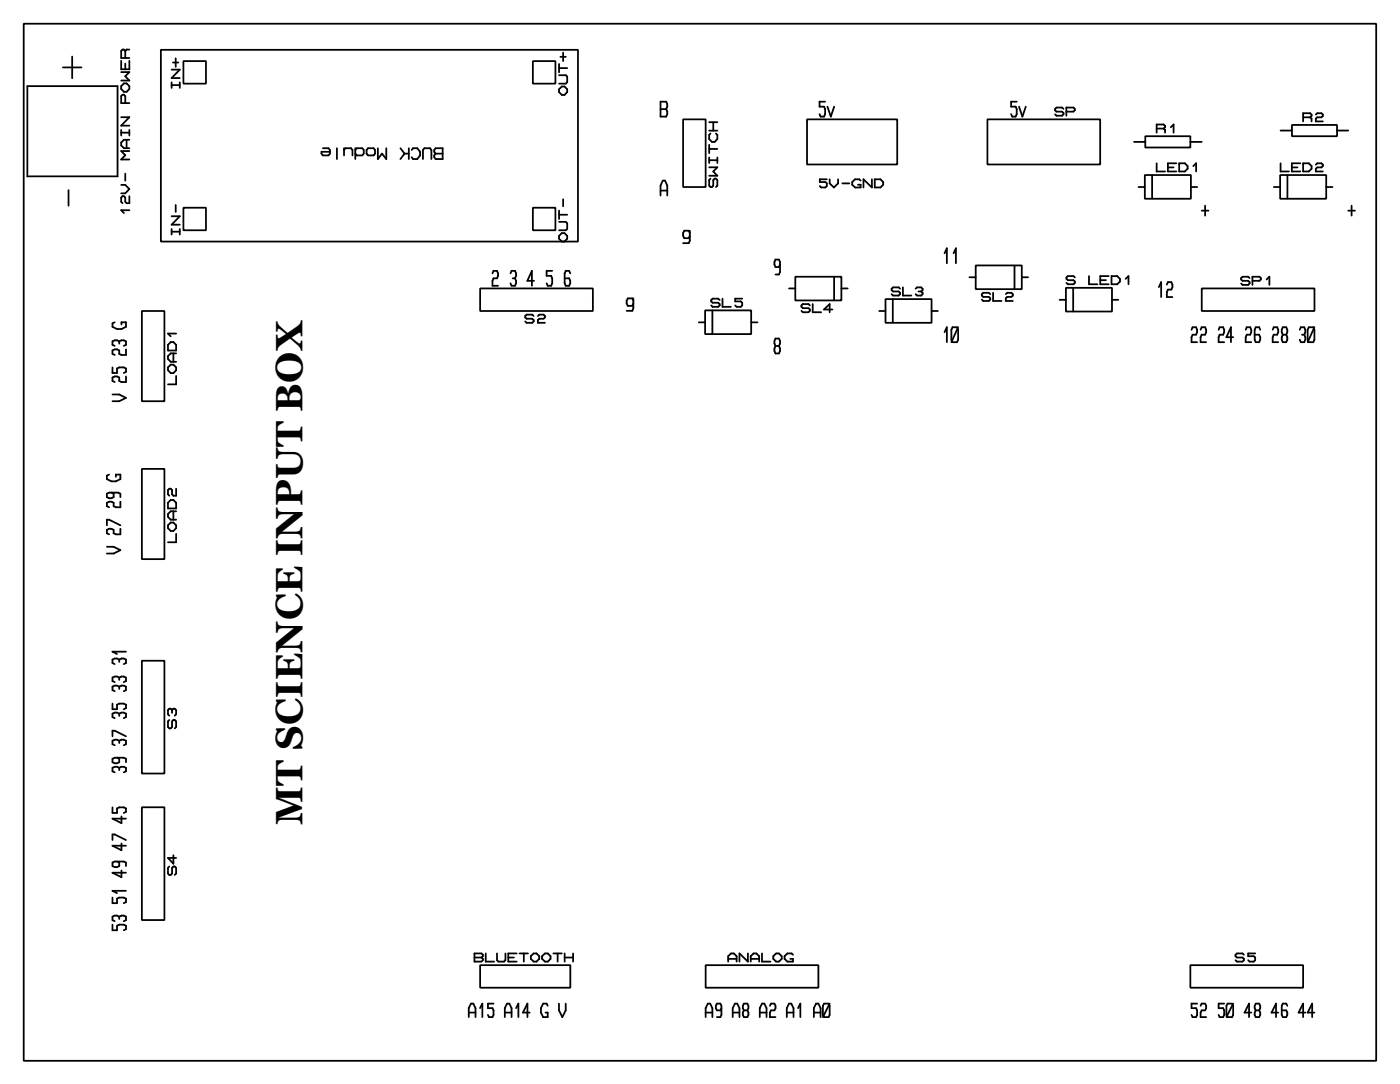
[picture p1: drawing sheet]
<svg xmlns="http://www.w3.org/2000/svg" width="158mm" height="122mm" viewBox="0 0 158 122" stroke-linecap="round" stroke-linejoin="round" font-family="sans-serif">
<defs><g id="words">
<text font-size="4.9" x="34.1" y="92.9" transform="rotate(-90 34.1 92.9)">MT SCIENCE INPUT BOX</text>
</g></defs>
<g fill="none" stroke="#000" stroke-width=".2">
<path d="M2.7 2.7h152.3v116.7h-152.3zM3.1 9.7h10.1v10.2h-10.1zM7.1 7.6h2.1M8.1 6.4v2.4M13.6 6.8v1h1v-1M13.6 14.6v.7M13.6 14.9h1M13.6 13.2h1l-1 .9h1M13.6 8.1h1l-.5 .5 .5 .5h-1M14 9.4h.3l.3 .3v.3l-.3 .3h-.3l-.4-.3v-.3zM14.1 5.7l-.1-.1h-.2l-.2 .1v.8h1M14.1 11.6v-.8l-.1-.1h-.2l-.2 .1v.8h1"/>
<path d="M14.1 5.7v.8M14.1 7.2v.6M14.1 19.5v.8M14.3 15.7v1M14.6 15.7h-.6l-.4 .3v.4l.4 .3h.6M14.6 14.6v.7M14.6 17h-1l.5 .5-.5 .5h1M14.6 5.6h-.3l-.2 .1M18.1 5.6h47v21.6h-47zM19.3 9.3v.6M19.3 9.6h.9M19.3 7.8h.9l-.9 1h.9"/>
<path d="M19.5 7h.6M19.8 6.6v.9M20.2 9.3v.6M20.7 6.9h2.5v2.5h-2.5zM36.4 16.7h.6l.2 .2v.4l-.2 .2h-.6l-.2-.2v-.2h1M37.9 16.7v1.2M38.7 16.9l.2-.2h.6l.2 .2v.6M38.7 16.7v.8M40 16.9l.2-.2h.6l.2 .2v.4l-.2 .2h-.6l-.2-.2M40 16.7v1.2M41.4 16.7h.7l.1 .2v.4l-.1 .2h-.7l-.1-.2v-.4zM42.6 16.7v1.2l.4-.6 .5 .6v-1.2"/>
<path d="M45.1 16.7l.5 .6M45.6 17.3h.4M45.6 17.3l-.5 .6M46 16.7v1.2M46.4 16.9l.1-.2h.5l.3 .4v.4l-.3 .4h-.5l-.1-.2M47.6 17.9v-1l.2-.2h.6l.2 .2v1M49.1 16.7h.8v1.2h-.8l-.2-.2v-.2l.2-.2-.2-.2v-.2zM49.1 17.3h.8M60 6.9h2.6v2.5h-2.6zM63 10l.3-.3h.3l.3 .3v.4l-.3 .3h-.3l-.3-.3zM63 7.2v.9M63 8.5h.7l.2 .1v.7l-.2 .1h-.7"/>
<path d="M63 7.7h.9M63.1 6.4h.6M63.4 5.9v1M74.4 11.4h.6l.2 .3-.2 .6 .2 .5-.2 .3h-.6zM74.4 12.3h.6M76.9 13.4h2.6v7.7h-2.6zM79.9 16.3v.9M79.9 17.7v.7M79.9 18.8h.9l-.5 .5 .5 .5h-.9M79.9 18h.9M79.9 16.8h.9M79.9 14.7h.9"/>
<path d="M79.9 13.8h.9M80 15l-.1 .2v.5l.3 .3h.3l.3-.3v-.5l-.2-.2M80.3 13.8v.9M80.8 17.7v.7M90.9 13.4h10.2v5.1h-10.2zM92.9 11.4h-.6v.6h.5l.1 .3v.5l-.1 .3h-.4l-.1-.3M93.2 12l.4 1.1 .4-1.1M111.2 13.4h12.7v5.1h-12.7zM114.5 11.4h-.6v.6h.5l.1 .3v.5l-.1 .3h-.4l-.1-.3M114.8 12l.4 1.1 .3-1.1M119.8 12.3l-.2-.2h-.6l-.2 .2v.1l.2 .2h.6l.2 .1v.2l-.2 .1h-.6l-.2-.1M120.1 12.6h.8l.2-.2v-.1l-.2-.2h-.8v.9"/>
<path d="M127.7 16h1.3M128.9 19.7h5.2v2.7h-5.2zM129 15.3h5.1v1.3h-5.1zM129.8 19.7v2.6M130.3 18.4v.9h.9M130.3 14.5h.8M131.1 14.5l.1-.2v-.1l-.1-.2h-.8v.9M131.1 14.5l.1 .1v.3M131.5 18.8h.7M131.9 14.3l.3-.3v.9M132.5 18.4h-1v.9h1M132.8 18.4h.7l.3 .3v.3l-.3 .3h-.7z"/>
<path d="M134.1 16h1.3M134.4 18.7l.3-.3v.9M144.2 19.7h5.2v2.7h-5.2zM144.2 14.7h1.3M144.2 18.4v.9h1M145 19.7v2.6M145.5 18.8h.6M145.5 14.1h5.1v1.2h-5.1zM146.5 18.4h-1v.9h1M146.8 13.2h.8M146.8 18.4h.6l.3 .3v.3l-.3 .3h-.6zM147.6 13.2l.1-.1v-.2l-.1-.2h-.8v1"/>
<path d="M147.6 13.2l.1 .2v.3M148.2 12.9l.2-.2h.4l.2 .2v.2l-.2 .1h-.4l-.2 .2v.3h.8M148.2 18.5l.2-.1h.4l.2 .1v.2l-.2 .1h-.4l-.2 .2v.3h.8M150.6 14.7h1.3M7.7 21.4v1.8M12.9 36.3l-.2 .1v.4l.5 .2h.5l.5-.2v-.5h-.5v.2M13.4 38.4l-.2-.1-.5 .1v.4l.2 .1M13.4 38.4l.3-.1 .5 .1v.4l-.3 .1M13.4 38.4v.3M13.6 20.8h.5l.5 .5-.5 .5h-.5M14.2 39.3v.7h-.5l-.3-.2v-.3l-.2-.2-.5 .2v.3l.2 .2M14.6 23.7h-1l.4 .3"/>
<path d="M14.6 22.1v.8h-.3l-.2-.2v-.5l-.1-.1h-.2l-.2 .1v.5l.2 .2M16 35h2.5v10.2h-2.5zM19.2 38.5h.3l.3 .3v.7h-.9v-.7zM19.3 25.8v.6M19.3 26.1h.9M19.3 24.3h.9l-.9 1h.9M19.5 39.8v.9M19.8 23.1v.8M19.8 39.8h-.6l-.3 .3v.3l.3 .3h.6M19.8 37.6h-.9l.3 .3M20.2 25.8v.6M20.7 23.4h2.5v2.5h-2.5z"/>
<path d="M54.1 32.5h12.7v2.5h-12.7zM55.5 30.8l.1-.3h.4l.1 .6-.1 .2h-.4l-.1 .3v.6h.6M57.5 30.8l.1-.3h.4l.1 .3-.1 .5M57.7 31.3h.3M58 31.3l.1 .3-.1 .6h-.4l-.1-.3M60 23.4h2.6v2.5h-2.6zM60.1 35.6l-.2-.2h-.6l-.1 .2v.1l.1 .2h.6l.2 .1v.2l-.2 .1h-.6l-.1-.1M60.2 31.6h-.8l.5-1.1v1.7M60.6 35.6l.1-.2h.5l.2 .2v.1l-.2 .2h-.5l-.1 .1v.3h.8M62.2 30.5h-.6v.6h.5l.1 .2v.6l-.1 .3h-.4l-.1-.3M63 23.7v1M63 25h.7l.2 .1v.7l-.2 .1h-.7"/>
<path d="M63 24.2h.9M63.3 26.2h.3l.3 .4v.3l-.3 .3h-.3l-.3-.3v-.3zM63.4 22.4v.8M64.2 30.8l-.1-.3h-.4l-.1 .3v1.1l.1 .3h.4l.1-.3-.1-.6h-.5M71.3 33.6v1.1l-.1 .3h-.6M71.3 33.9l-.1-.3h-.5l-.1 .3v.3l.1 .2h.5l.1-.2M74.4 22v-1.1l.2-.6h.3l.3 .6v1.1M74.4 21.5h.8M77.7 26.3l-.1-.3h-.5l-.2 .3v.2l.2 .3h.5l.1-.3M77.7 26v1.1l-.1 .3h-.7M78.7 36.3h.7M79.4 34.9h5.2v2.7h-5.2z"/>
<path d="M80 20.1l-.1 .2v.6l.1 .2h.2l.1-.2v-.6l.2-.2h.1l.2 .2v.6l-.2 .2M80.2 35v2.6M81.1 33.8l-.2-.2h-.6l-.2 .2v.1l.2 .2h.6l.2 .1v.2l-.2 .1h-.6l-.2-.1M81.4 33.6v.9h.9M83.6 33.6h-.8v.3h.6l.2 .2v.3l-.2 .1h-.4l-.2-.1M84.6 36.3h.7M87.3 39l-.1-.3 .1-.6h.4l.2 .3-.2 .6M87.3 39l-.1 .2 .1 .6h.4l.2-.3-.2-.5M87.3 39h.4M87.9 29.8l-.2 .3h-.4l-.1-.3 .1-.6h.4l.2 .3v1.1l-.2 .3h-.4M88.9 32.5h.7M89.6 31.2h5.2v2.6h-5.2z"/>
<path d="M91.2 34.4l-.1-.2h-.7l-.1 .2v.1l.1 .2h.7l.1 .1v.2l-.1 .2h-.7l-.1-.2M91.5 34.2v1h1M93.1 20.2h-.8v.3h.7l.1 .1v.3l-.1 .2h-.5l-.2-.2M93.4 20.2v.4l.5 .5 .5-.5v-.4M93.8 34.8h-1l.6-.6v1M93.9 31.2v2.6M94.8 32.5h.7M94.9 20.6h.8M96.9 20.3l-.1-.1h-.5l-.3 .3v.3l.3 .3h.6v-.3h-.3M98.2 20.2v.9l-.9-.9v.9M98.5 20.2h.7l.3 .3v.3l-.3 .3h-.7zM99 35h.7"/>
<path d="M99.7 33.7h5.2v2.6h-5.2zM100.6 33.7v2.6M101.4 32.5l-.2-.1h-.6l-.2 .1v.2l.2 .1h.6l.2 .2v.1l-.2 .2h-.6l-.2-.2M101.7 32.4v.9h.9M103.1 32.5l.2-.1h.5l.1 .1v.2l-.1 .1M103.4 32.8h.4M103.8 32.8l.1 .2v.1l-.1 .2h-.5l-.2-.2M104.9 35h.7M106.4 37.4l.2-.6v1.7M106.4 28.5l.2-.5v1.6M107.3 36.8h.5l.1 .3v1.1l-.1 .3h-.5l-.1-.3v-1.1zM107.4 28.5l.3-.5v1.6"/>
<path d="M107.9 36.8l-.7 1.7M109.2 31.2h.7M109.9 29.9h5.2v2.7h-5.2zM111.5 33.1l-.1-.1h-.7l-.1 .1v.2l.1 .1h.7l.1 .2v.1l-.1 .2h-.7l-.1-.2M111.9 33v.9h.9M113.3 33.1l.1-.1h.5l.2 .1v.2l-.2 .1h-.5l-.1 .2v.3h.8M114.3 29.9v2.6M115.1 31.2h.7M119.3 33.8h.8M120.1 32.4h5.1v2.7h-5.1zM120.9 32.4v2.6M121.1 31.2l-.2-.1h-.6l-.2 .1v.2l.2 .1h.6l.2 .2v.1l-.2 .2h-.6l-.2-.2"/>
<path d="M122.7 31.1v.9h.9M123.9 31.5h.7M124.9 31.1h-1v.9h1M125.2 31.1h.6l.3 .3v.3l-.3 .3h-.6zM125.2 33.8h.8M126.8 31.4l.3-.3v.9M128.2 21.1h.7M130.5 32.3l.3-.5v1.6M131.4 32l.1-.2h.4l.2 .5-.2 .3h-.4l-.1 .3v.5h.7M134.1 21.1h.7M134.2 37.1l.1-.3h.4l.1 .6-.1 .3h-.4l-.1 .3v.5h.6M135.2 37.1l.1-.3h.4l.2 .6-.2 .3h-.4l-.1 .3v.5h.7"/>
<path d="M135.4 32.5h12.7v2.5h-12.7zM135.4 23.7h.7M135.7 23.2v1.1M137.3 37.1l.1-.3h.4l.1 .6-.1 .3h-.4l-.1 .3v.5h.6M138.9 38h-.8l.5-1.2v1.7M140.3 37.1l.1-.3h.4l.1 .6-.1 .3h-.4l-.1 .3v.5h.6M140.7 31.3l-.1-.1h-.6l-.2 .1v.2l.2 .1h.6l.1 .2v.1l-.1 .2h-.6l-.2-.2M141.1 31.6h.8l.1-.1v-.2l-.1-.1h-.8v.9M141.9 37.1l-.1-.3h-.4l-.1 .3v1.1l.1 .3h.4l.1-.3-.1-.5h-.5M142.7 31.5l.3-.3v.9M143.3 37.1l.2-.3h.4l.1 .6-.1 .3h-.4l-.2 .3v.5h.7M143.5 21.1h.7"/>
<path d="M144.5 37.7l-.1 .3 .1 .5h.4l.1-.3-.1-.5M144.5 37.7l-.1-.3 .1-.6h.4l.1 .3-.1 .6M144.5 37.7h.4M146.4 37.1l.1-.3h.4l.1 .3-.1 .6M146.6 37.7h.3M146.9 37.7l.1 .3-.1 .5h-.4l-.1-.3M147.4 36.8h.5l.1 .3v1.1l-.1 .3h-.5l-.1-.3v-1.1zM148 36.8l-.7 1.7M149.4 21.1h.7M151.9 23.7h.7M152.2 23.2v1.1M12 59.1v-.6h.3l1.3 .6"/>
<path d="M12.3 53.4l-.3 .2v.3l.5 .3h.5l.6-.3v-.5h-.6v.3M12.5 55.5l.3 .1v.4l-.3 .1-.5-.1v-.4l.3-.1h1l.3 .1v.4M12.7 41.4v.6h.5v-.5l.2-.1h.5l.3 .1v.4l-.3 .1M12.7 44.4h.7l.8 .4-.8 .4h-.7M13.6 59.5v.7h-.6l-.2-.2v-.3l-.3-.2-.5 .2v.3l.3 .2M13.6 56.5v.6h-.6l-.2-.1v-.4l-.3-.1-.5 .1v.4l.3 .1M14.2 42.4v.6h-.5l-.3-.1v-.4l-.2-.1-.5 .1v.4l.2 .1M16 52.8h2.5v10.2h-2.5zM18.9 41.4l.3-.3h.3l.3 .3v.3l-.3 .3h-.3l-.3-.3zM18.9 56.6l.3-.3h.3l.3 .3v.6h-.9zM18.9 59.1l.3-.3h.3l.3 .3v.4l-.3 .3h-.3l-.3-.3zM19.5 57.6v.9"/>
<path d="M19.8 42.3v1h-.9M19.8 55v.8h-.3l-.1-.1v-.5l-.2-.2h-.1l-.2 .2v.5l.2 .1M19.8 57.6h-.6l-.3 .3v.3l.3 .3h.6M12 61.6h.8l.8 .3-.8 .4h-.8M12.7 79.2v.7h.5v-.6l.2-.1h.5l.3 .1v.4l-.3 .2M13.4 74.3l-.2-.2-.5 .2v.4l.2 .1M13.4 76.3l-.2-.1-.5 .1v.4l.2 .1M13.4 77.3l-.2-.1-.5 .1v.4l.2 .1M13.4 74.3l.3-.2 .5 .2v.4l-.3 .1M13.4 76.3l.3-.1 .5 .1v.4l-.3 .1M13.4 77.3l.3-.1 .5 .1v.4l-.3 .1M13.4 74.3v.2"/>
<path d="M13.4 76.3v.3M13.4 77.3v.3M14.2 73.4h-1.5l.5 .2M16 74.4h2.5v12.7h-2.5zM19.4 80l.1-.2h.2l.1 .2v.4l-.1 .2M19.4 80v.3M19.4 80l-.2-.2h-.1l-.2 .2v.4l.2 .2M19.8 60.1v1h-.9M12.7 82.9v-.6h.2l1.3 .6M12.7 90.9v.6h.5v-.5l.2-.1h.5l.3 .1v.4l-.3 .1M12.7 94.6v-.6h.2l1.3 .6M13.2 85.3l.2 .1v.4l-.2 .1-.5-.1v-.4l.2-.1h1l.3 .1v.4"/>
<path d="M13.2 97l.2 .1v.4l-.2 .1-.5-.1v-.4l.2-.1h1l.3 .1v.4M13.4 80.4l-.2-.2-.5 .2v.3l.2 .2M13.4 83.4l-.2-.1-.5 .1v.4l.2 .1M13.4 86.5l-.2-.2-.5 .2v.3l.2 .2M13.4 80.4l.3-.2 .5 .2v.3l-.3 .2M13.4 83.4l.3-.1 .5 .1v.4l-.3 .1M13.4 86.5l.3-.2 .5 .2v.3l-.3 .2M13.4 80.4v.2M13.4 83.4v.3M13.4 86.5v.2M13.7 91.9v.8l-1-.5h1.5M13.7 95v.7l-1-.5h1.5"/>
<path d="M13.7 98v.8l-1-.5h1.5M16 90.9h2.5v12.7h-2.5zM19.1 81.1l-.2 .1v.7l.2 .1h.1l.2-.1v-.7l.1-.1h.2l.1 .1v.7l-.1 .1M19.1 97.6l-.2 .1v.7l.2 .1h.1l.2-.1v-.7l.1-.1h.2l.1 .1v.7l-.1 .1M19.5 96.3v.9l-.6-.6h.9M12.7 101.1v.6h.5v-.5l.2-.1h.5l.3 .1v.4l-.3 .1M12.7 104.1v.6h.5v-.5l.2-.1h.5l.3 .1v.4l-.3 .1M13.4 103.2l-.2-.1-.5 .1v.4l.2 .1M13.4 103.2l.3-.1 .5 .1v.4l-.3 .1M13.4 103.2v.3M14.2 100.3h-1.5l.5 .3M52.8 114.5v-1l.2-.5h.3l.3 .5v1"/>
<path d="M52.8 114h.8M53.4 107.4h.8l.2 .1v.2l-.2 .1 .2 .2v.1l-.2 .2h-.8zM53.4 107.8h.8M54.1 113.5l.2-.5v1.5M54.1 108.7h10.1v2.5h-10.1zM54.7 107.4v.9h1M55.6 113h-.6v.5h.5l.1 .3v.5l-.1 .2h-.4l-.1-.2M56 107.4v.7l.1 .2h.7l.1-.2v-.7M56.9 114.5v-1l.2-.5h.3l.2 .5v1M56.9 114h.7M57.2 107.8h.7M58.1 113.5l.3-.5v1.5"/>
<path d="M58.2 107.4h-1v.9h1M58.5 107.4h1M59 107.4v.9M59.7 114h-.8l.5-1v1.5M59.8 107.7l.3-.3h.3l.3 .3v.3l-.3 .3h-.3l-.3-.3zM61.1 107.7l.3-.3h.3l.3 .3v.3l-.3 .3h-.3l-.3-.3zM61.7 113.3l-.1-.3h-.4l-.3 .5v.5l.3 .5h.5v-.5h-.3M62.3 107.4h1M62.8 107.4v.9M63 113v.8l.3 .7 .4-.7v-.8M63.6 107.8h.9M63.6 107.4v.9"/>
<path d="M64.5 107.4v.9M79.5 108.7h12.7v2.5h-12.7zM79.5 114.5v-1l.2-.5h.3l.2 .5v1M79.5 114h.7M81.3 113.5l-.2 .3h-.4l-.1-.3 .1-.5h.4l.2 .3v1l-.2 .2h-.4M82 108.3v-.6l.3-.3h.4l.3 .3v.6M82 108h1M82.5 114.5v-1l.3-.5h.2l.3 .5v1M82.5 114h.8M83.8 113.8l-.1-.3 .1-.5h.4l.1 .3-.1 .5M83.8 113.8h.4M83.8 113.8l-.1 .2 .1 .5h.4l.1-.2-.1-.5"/>
<path d="M84.2 107.4v.9l-.9-.9v.9M84.6 108.3v-.6l.3-.3h.3l.3 .3v.6M84.6 108h.9M85.6 114.5v-1l.2-.5h.3l.2 .5v1M85.6 114h.7M85.8 107.4v.9h1M86.7 113.3l.1-.3h.4l.1 .5-.1 .3h-.4l-.1 .2v.5h.6M87.1 107.7l.3-.3h.3l.3 .3v.3l-.3 .3h-.3l-.3-.3zM88.6 114.5v-1l.3-.5h.2l.3 .5v1M88.6 114h.8M89.3 107.5l-.1-.1h-.5l-.3 .3v.3l.3 .3h.6v-.3h-.3M89.9 113.5l.2-.5v1.5"/>
<path d="M91.7 114.5v-1l.2-.5h.3l.2 .5v1M91.7 114h.7M92.8 113h.5l.1 .3v1l-.1 .2h-.5l-.1-.2v-1zM93.4 113l-.7 1.5M134.1 108.7h12.7v2.5h-12.7zM134.8 113h-.6v.5h.5l.1 .3v.5l-.1 .2h-.4l-.1-.2M135.2 113.3l.1-.3h.4l.2 .5-.2 .3h-.4l-.1 .2v.5h.7M137.9 113h-.6v.5h.5l.1 .3v.5l-.1 .2h-.4l-.1-.2M138.3 113h.5l.1 .3v1l-.1 .2h-.5l-.2-.2v-1zM138.9 113l-.8 1.5M140.1 107.5l-.2-.1h-.6l-.1 .1v.2l.1 .1h.6l.2 .2v.1l-.2 .2h-.6l-.1-.2M140.9 114h-.7l.5-1v1.5"/>
<path d="M141.4 107.4h-.8v.3h.6l.2 .1v.3l-.2 .2h-.5l-.1-.2M141.4 113.8l-.1-.3 .1-.5h.4l.1 .3-.1 .5M141.4 113.8h.4M141.4 113.8l-.1 .2 .1 .5h.4l.1-.2-.1-.5M144 114h-.8l.5-1v1.5M145 113.3l-.1-.3h-.4l-.1 .3v1l.1 .2h.4l.1-.2-.1-.5h-.5M147 114h-.7l.5-1v1.5M148 114h-.7l.5-1v1.5"/>
</g>
<use href="#words"/>
</svg>
